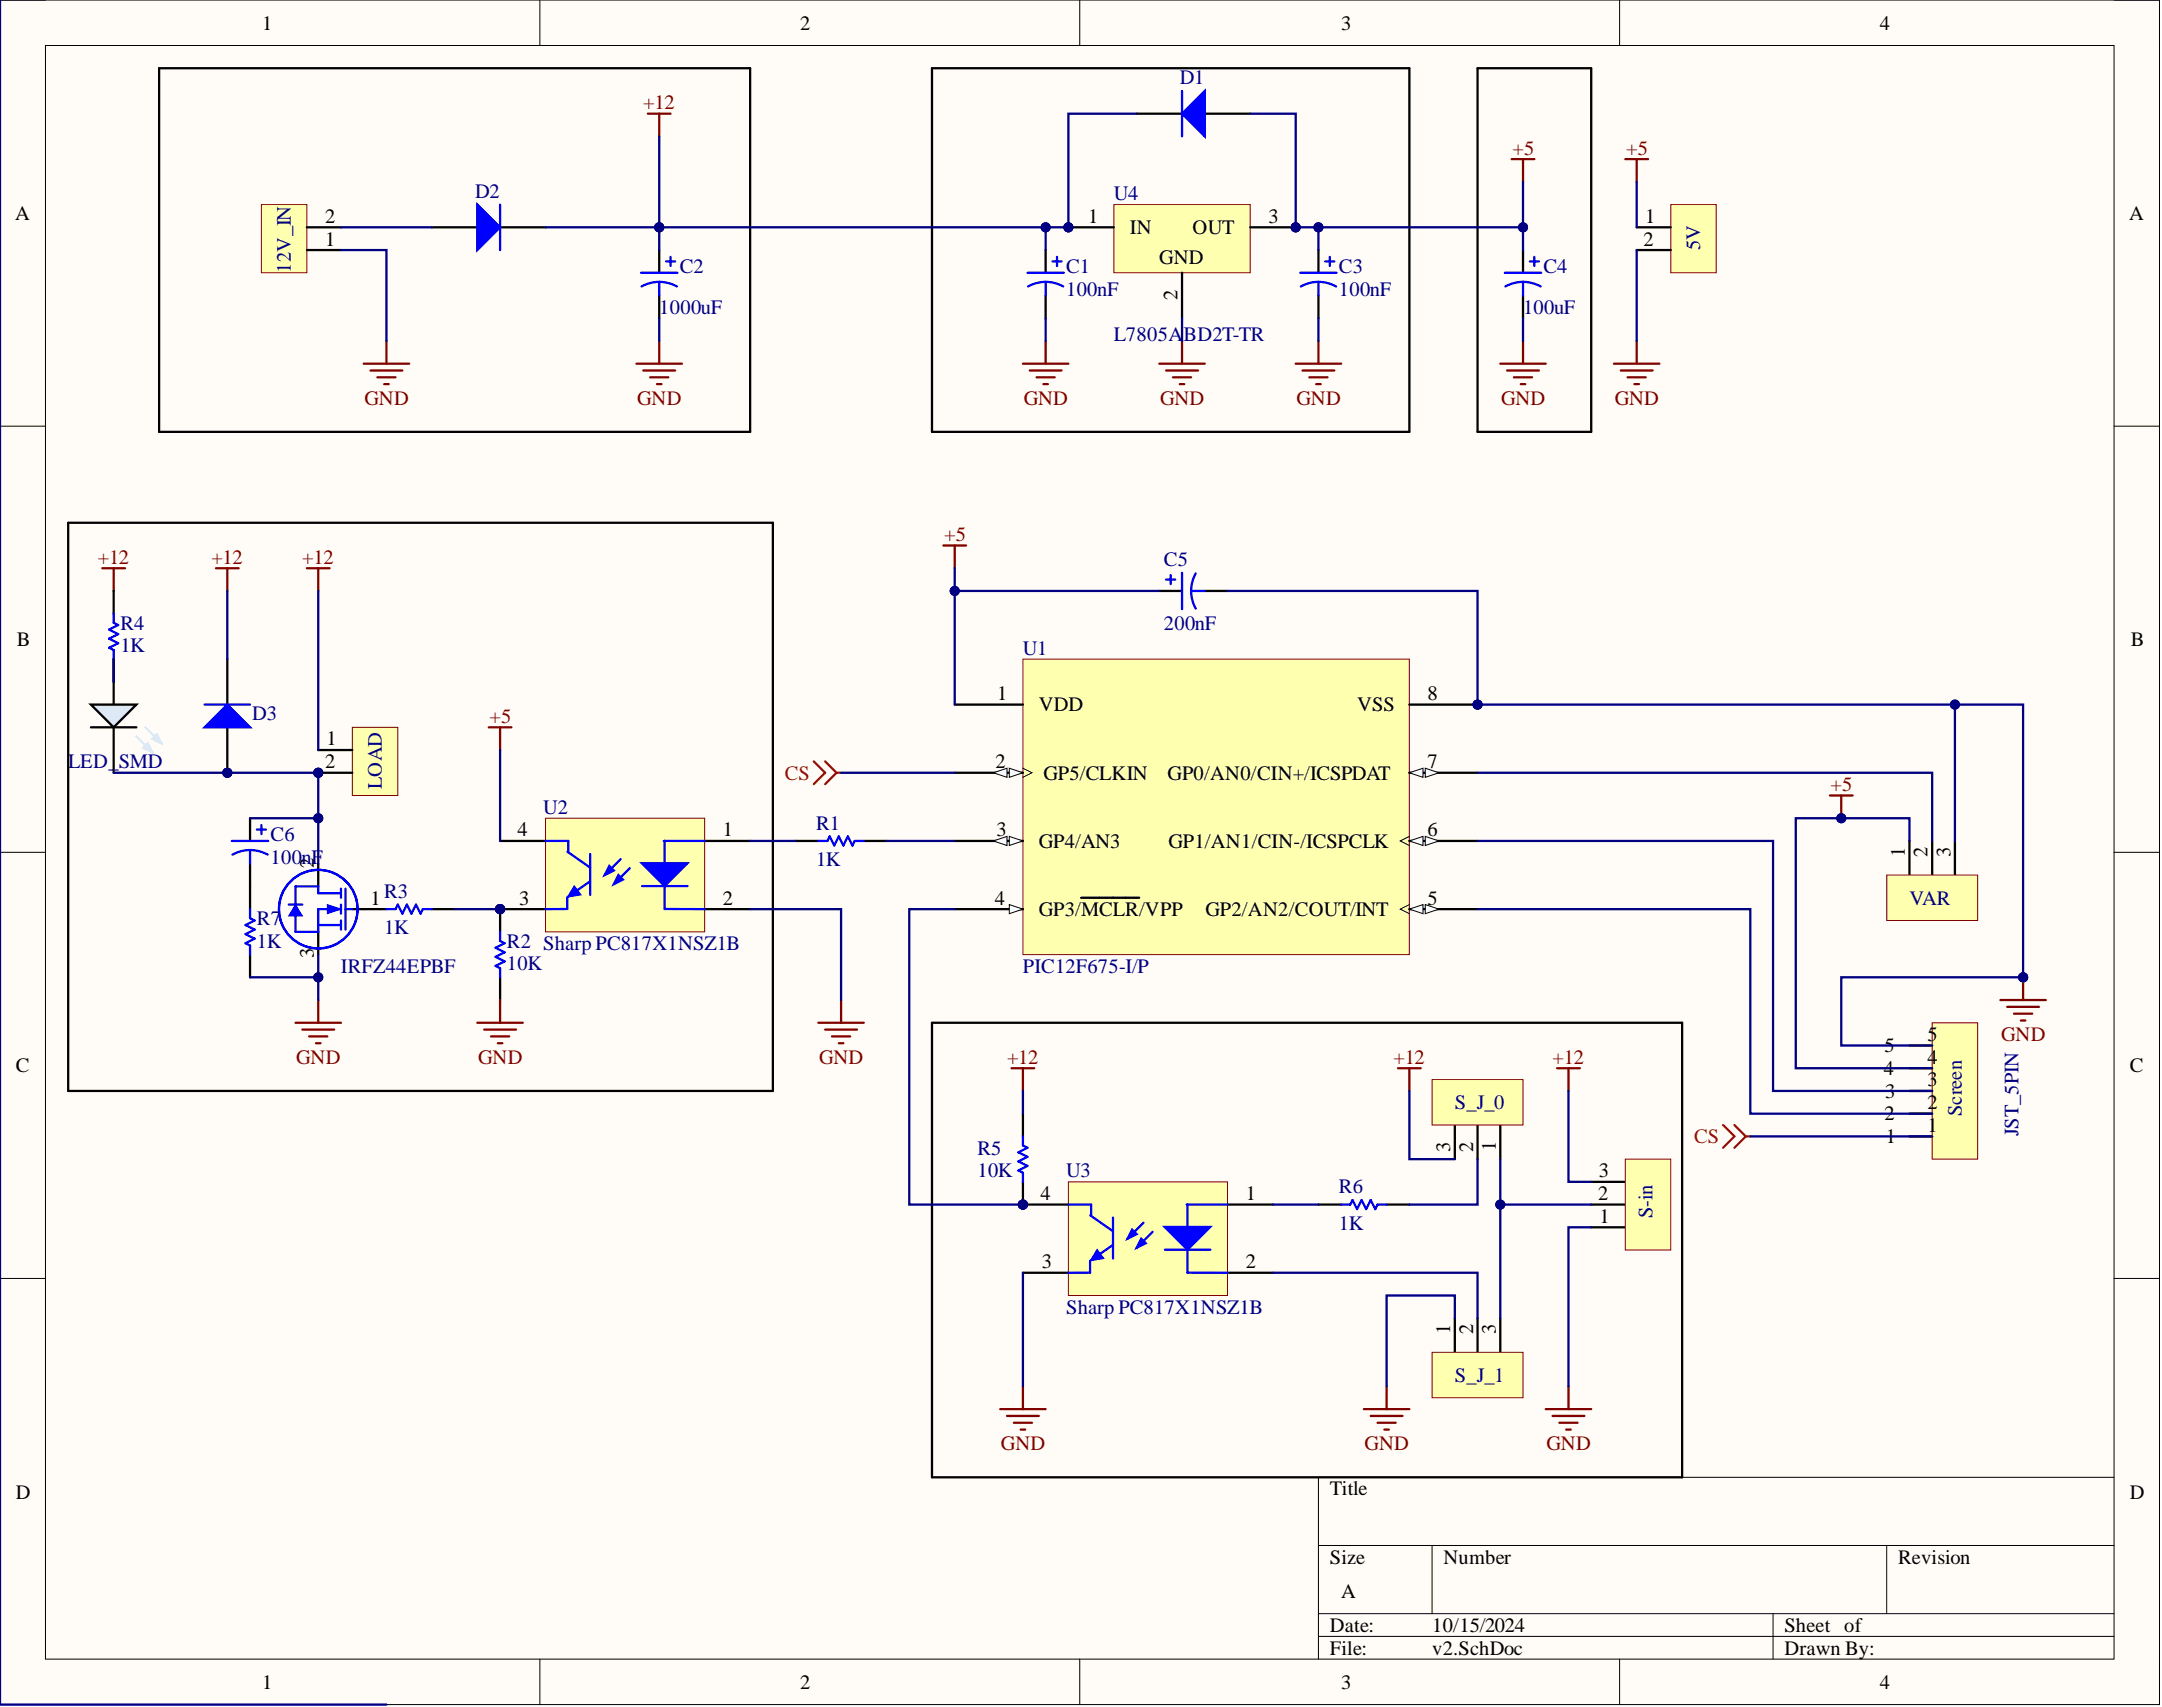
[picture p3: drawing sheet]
<svg xmlns="http://www.w3.org/2000/svg" width="241mm" height="190mm" viewBox="0 0 241 190" stroke-linecap="round" stroke-linejoin="round" font-family="sans-serif">
<defs><g id="words">
<g font-size="2.3">
<text x="29.3" y="3.3">1</text>
<text x="89.3" y="3.3">2</text>
<text x="149.7" y="3.3">3</text>
<text x="209.8" y="3.3">4</text>
<text x="1.7" y="24.5">A</text>
<text x="36.3" y="27.4">1</text>
<text x="36.3" y="24.9">2</text>
<text x="121.4" y="24.9">1</text>
<text x="126.1" y="26.1">IN</text>
<text x="129.4" y="29.4">GND</text>
<text x="133.1" y="26.1">OUT</text>
<text x="141.6" y="24.9">3</text>
<text x="183.4" y="27.4">2</text>
<text x="183.6" y="24.9">1</text>
<text x="237.6" y="24.5">A</text>
<text x="131.4" y="33.5" transform="rotate(-90 131.4 33.5)">2</text>
<text x="1.9" y="72.1">B</text>
<text x="237.8" y="72.1">B</text>
<text x="36.4" y="83.2">1</text>
<text x="111.3" y="78.1">1</text>
<text x="115.9" y="79.4">VDD</text>
<text x="151.5" y="79.4">VSS</text>
<text x="159.3" y="78.1">8</text>
<text x="36.3" y="85.7">2</text>
<text x="111.1" y="85.7">2</text>
<text x="116.5" y="87">GP5/CLKIN</text>
<text x="130.3" y="87">GP0/AN0/CIN+/ICSPDAT</text>
<text x="159.3" y="85.7">7</text>
<text x="57.8" y="93.3">4</text>
<text x="80.7" y="93.3">1</text>
<text x="111.2" y="93.3">3</text>
<text x="115.9" y="94.6">GP4/AN3</text>
<text x="130.4" y="94.6">GP1/AN1/CIN-/ICSPCLK</text>
<text x="159.3" y="93.3">6</text>
<text x="212.6" y="95.6" transform="rotate(-90 212.6 95.6)">1</text>
<text x="215.1" y="95.6" transform="rotate(-90 215.1 95.6)">2</text>
<text x="217.7" y="95.6" transform="rotate(-90 217.7 95.6)">3</text>
<text x="35" y="96.9" transform="rotate(-90 35 96.9)">2</text>
<text x="41.4" y="101">1</text>
<text x="57.9" y="101">3</text>
<text x="80.7" y="101">2</text>
<text x="111" y="101">4</text>
<text x="159.3" y="101">5</text>
<text x="35" y="107" transform="rotate(-90 35 107)">3</text>
<text x="115.9" y="102.2">GP3/MCLR/VPP</text>
<text x="134.5" y="102.2">GP2/AN2/COUT/INT</text>
<text x="1.8" y="119.6">C</text>
<text x="210.2" y="120">4</text>
<text x="210.3" y="117.4">5</text>
<text x="215.1" y="118.7">4</text>
<text x="215.1" y="116.2">5</text>
<text x="237.7" y="119.6">C</text>
<text x="163.1" y="123.8" transform="rotate(-90 163.1 123.8)">3</text>
<text x="165.7" y="123.8" transform="rotate(-90 165.7 123.8)">2</text>
<text x="168.2" y="123.8" transform="rotate(-90 168.2 123.8)">1</text>
<text x="210.3" y="125">2</text>
<text x="210.4" y="122.5">3</text>
<text x="215.1" y="123.8">2</text>
<text x="215.1" y="121.2">3</text>
<text x="161.9" y="128.5" transform="rotate(-90 161.9 128.5)">3</text>
<text x="164.4" y="128.6" transform="rotate(-90 164.4 128.6)">2</text>
<text x="166.9" y="128.4" transform="rotate(-90 166.9 128.4)">1</text>
<text x="178.4" y="131.4">3</text>
<text x="210.5" y="127.6">1</text>
<text x="215.1" y="126.3">1</text>
<text x="116.1" y="133.9">4</text>
<text x="139" y="133.9">1</text>
<text x="178.4" y="133.9">2</text>
<text x="178.5" y="136.5">1</text>
<text x="116.3" y="141.5">3</text>
<text x="139" y="141.5">2</text>
<text x="161.9" y="148.9" transform="rotate(-90 161.9 148.9)">1</text>
<text x="164.4" y="148.9" transform="rotate(-90 164.4 148.9)">2</text>
<text x="166.9" y="148.9" transform="rotate(-90 166.9 148.9)">3</text>
<text x="163.1" y="153.5" transform="rotate(-90 163.1 153.5)">1</text>
<text x="165.7" y="153.7" transform="rotate(-90 165.7 153.7)">2</text>
<text x="168.2" y="153.6" transform="rotate(-90 168.2 153.6)">3</text>
<text x="1.8" y="167.2">D</text>
<text x="148.4" y="166.9">Title</text>
<text x="237.7" y="167.2">D</text>
<text x="148.4" y="174.5">Size</text>
<text x="149.7" y="178.3">A</text>
<text x="161.1" y="174.5">Number</text>
<text x="211.8" y="174.5">Revision</text>
<text x="148.4" y="182.1">Date:</text>
<text x="148.4" y="184.7">File:</text>
<text x="159.8" y="182.1">10/15/2024</text>
<text x="159.8" y="184.7">v2.SchDoc</text>
<text x="199.2" y="182.1">Sheet of</text>
<text x="199.2" y="184.7">Drawn By:</text>
<text x="29.3" y="188.5">1</text>
<text x="89.3" y="188.5">2</text>
<text x="149.7" y="188.5">3</text>
<text x="209.8" y="188.5">4</text>
</g>
<g font-size="2.3" fill="#000080">
<text x="131.7" y="9.4">D1</text>
<text x="53" y="22.1">D2</text>
<text x="124.3" y="22.3">U4</text>
<text x="189.8" y="27.9" transform="rotate(-90 189.8 27.9)">5V</text>
<text x="32.5" y="30.4" transform="rotate(-90 32.5 30.4)">12V_IN</text>
<text x="73.6" y="35">1000uF</text>
<text x="75.9" y="30.4">C2</text>
<text x="119" y="30.4">C1</text>
<text x="119" y="33">100nF</text>
<text x="149.4" y="30.4">C3</text>
<text x="149.4" y="33">100nF</text>
<text x="170" y="35">100uF</text>
<text x="172.3" y="30.4">C4</text>
<text x="124.3" y="38.1">L7805A</text>
<text x="132.1" y="38.1">BD2T-TR</text>
<text x="129.9" y="63.2">C5</text>
<text x="13.4" y="70.3">R4</text>
<text x="129.9" y="70.3">200nF</text>
<text x="13.4" y="72.8">1K</text>
<text x="114.2" y="73.1">U1</text>
<text x="28.2" y="80.4">D3</text>
<text x="7.6" y="85.7">LED_</text>
<text x="13.3" y="85.7">SMD</text>
<text x="42.6" y="88" transform="rotate(-90 42.6 88)">LOAD</text>
<text x="30.2" y="93.8">C6</text>
<text x="60.6" y="90.8">U2</text>
<text x="91.1" y="92.6">R1</text>
<text x="30.2" y="96.4">100nF</text>
<text x="42.9" y="100.2">R3</text>
<text x="91.1" y="96.6">1K</text>
<text x="213.1" y="101">VAR</text>
<text x="28.7" y="103.2">R7</text>
<text x="28.7" y="105.8">1K</text>
<text x="42.9" y="104.2">1K</text>
<text x="56.6" y="105.8">R2 Sharp PC817X1NSZ1B</text>
<text x="38.1" y="108.6">IRFZ44EPBF</text>
<text x="56.6" y="108.3">10K</text>
<text x="114.2" y="108.6">PIC12F675-I/P</text>
<text x="162.4" y="123.8">S_J_0</text>
<text x="218.9" y="124.5" transform="rotate(-90 218.9 124.5)">Screen</text>
<text x="109.1" y="128.9">R5</text>
<text x="109.1" y="131.4">10K</text>
<text x="119" y="131.4">U3</text>
<text x="225.3" y="126.8" transform="rotate(-90 225.3 126.8)">JST_5PIN</text>
<text x="149.4" y="133.2">R6</text>
<text x="149.4" y="137.2">1K</text>
<text x="184.4" y="136" transform="rotate(-90 184.4 136)">S-in</text>
<text x="119" y="146.6">Sharp PC817X1NSZ1B</text>
<text x="162.4" y="154.2">S_J_1</text>
</g>
<g font-size="2.3" fill="#800000">
<text x="71.8" y="12.2">+12</text>
<text x="168.8" y="17.3">+5</text>
<text x="181.5" y="17.3">+5</text>
<text x="40.7" y="45.2">GND</text>
<text x="71.1" y="45.2">GND</text>
<text x="114.3" y="45.2">GND</text>
<text x="129.5" y="45.2">GND</text>
<text x="144.7" y="45.2">GND</text>
<text x="167.5" y="45.2">GND</text>
<text x="180.2" y="45.2">GND</text>
<text x="10.9" y="62.9">+12</text>
<text x="23.6" y="62.9">+12</text>
<text x="33.7" y="62.9">+12</text>
<text x="105.4" y="60.4">+5</text>
<text x="54.6" y="80.7">+5</text>
<text x="204.3" y="88.3">+5</text>
<text x="33.1" y="118.7">GND</text>
<text x="53.4" y="118.7">GND</text>
<text x="91.4" y="118.7">GND</text>
<text x="112.4" y="118.7">+12</text>
<text x="155.5" y="118.7">+12</text>
<text x="173.3" y="118.7">+12</text>
<text x="223.3" y="116.2">GND</text>
<text x="111.7" y="161.8">GND</text>
<text x="152.3" y="161.8">GND</text>
<text x="172.6" y="161.8">GND</text>
</g>
<g font-size="2.3" fill="#f00">
<text x="87.6" y="87">CS</text>
<text x="189.1" y="127.6">CS</text>
</g>
</g></defs>
<path d="M0 0h241v190.2h-241z" fill-rule="evenodd" fill="#fffcf8"/>
<path d="M0 0h241v190.2h-241z" fill="none" stroke="#000" stroke-width=".11"/>
<path d="M5.1 5.1h230.8v180.1h-230.8z" fill-rule="evenodd" fill="#fffcf8"/>
<g fill="none" stroke="#000" stroke-width=".11">
<path d="M0 0h5.1M5.1 5.1h230.8v180.1h-230.8zM60.3 0v5.1M120.5 0v5.1M180.8 0v5.1M235.9 0h5.1v5.1M0 47.6h5.1M235.9 47.6h5.1M0 95.1h5.1M235.9 95.1h5.1M0 142.7h5.1M235.9 142.7h5.1"/>
<path d="M147.1 172.5h88.8M159.8 172.5v7.6M210.6 172.5v7.6M235.9 164.9h-88.8v20.3M60.3 185.2v5M120.5 185.2v5M147.1 180.1h88.8M147.1 182.6h88.8M180.8 185.2v5M197.9 180.1v5.1M241 185.2v5"/>
</g>
<path d="M12.7 73.6v5M12.7 81.2v5" fill="none" stroke="#000" stroke-width=".25"/>
<path d="M10.1 78.6h5.1l-2.5 2.6z" fill="#ccecff"/>
<path d="M10.1 78.6h5.1l-2.5 2.6z" fill="none" stroke="#000" stroke-width=".25"/>
<path d="M15.2 82.2l1.8 1.8M16.2 81.2l1.8 1.7" fill="none" stroke="#ccecff" stroke-width=".25"/>
<path d="M16 83.5l.5-.6 .5 1.1z" fill="#ccecff"/>
<path d="M16 83.5l.5-.6 .5 1.1z" fill="none" stroke="#ccecff" stroke-width=".25"/>
<path d="M17 82.4l.5-.5 .5 1z" fill="#ccecff"/>
<path d="M17 82.4l.5-.5 .5 1z" fill="none" stroke="#ccecff" stroke-width=".25"/>
<path d="M10.1 81.2h5.1" fill="none" stroke="#000" stroke-width=".25"/>
<circle cx="55.8" cy="101.5" r=".51" fill="#000080"/>
<circle cx="55.8" cy="101.5" r=".51" fill="none" stroke="#000080" stroke-width=".11"/>
<path d="M60.9 91.3h17.7v12.7h-17.7z" fill-rule="evenodd" fill="#ffffb0"/>
<path d="M60.9 91.3h17.7v12.7h-17.7z" fill="none" stroke="#800000" stroke-width=".11"/>
<path d="M78.6 93.8h5.1M78.6 101.5h5.1" fill="none" stroke="#000" stroke-width=".25"/>
<path d="M71.6 96.3h5.1l-2.5 2.6z" fill="#00f"/>
<path d="M69.3 95.9l-1.8 1.8M70.3 96.9l-1.8 1.8M71.6 96.3h5.1l-2.5 2.6z" fill="none" stroke="#00f" stroke-width=".25"/>
<path d="M69 97.7l.5 .5-1 .5z" fill="#00f"/>
<path d="M69 97.7l.5 .5-1 .5z" fill="none" stroke="#00f" stroke-width=".25"/>
<path d="M68 96.6l.5 .5-1 .6z" fill="#00f"/>
<path d="M68 96.6l.5 .5-1 .6zM71.7 98.9h5" fill="none" stroke="#00f" stroke-width=".25"/>
<path d="M55.8 93.8h5.1M55.8 101.5h5.1" fill="none" stroke="#000" stroke-width=".25"/>
<circle cx="55.8" cy="101.5" r=".51" fill="#000080"/>
<circle cx="55.8" cy="101.5" r=".51" fill="none" stroke="#000080" stroke-width=".11"/>
<path d="M60.9 93.8h2.5M63.3 95l2.6 1.8M65.9 98.3l-2.6 1.8M65.9 95.3v4.6M74.1 93.8h4.5M74.2 93.8v2.5M74.2 98.9v2.5l4.4 .1M63.3 101.4l-2.4 .1" fill="none" stroke="#00f" stroke-width=".25"/>
<path d="M64.1 98.9l.8 1-1.6 .2z" fill="#00f"/>
<path d="M64.1 98.9l.8 1-1.6 .2z" fill="none" stroke="#00f" stroke-width=".11"/>
<path d="M35.5 99.7h2.6M38.1 99.2v1M38.6 99.2v4.5M63.4 93.8v1.3M35.5 103.2h2.6M38.1 101.5h-2.6v2.5M38.1 101v1M38.1 102.7v1M38.6 101.5h.7M63.3 100.2v1.2" fill="none" stroke="#00f" stroke-width=".25"/>
<path d="M35.5 96.4v2.5M35.5 104v2.5M39.3 101.5h1.3" fill="none" stroke="#000" stroke-width=".25"/>
<path d="M36.5 101l1.6 .5-1.6 .5z" fill="#00f"/>
<path d="M36.5 101l1.6 .5-1.6 .5z" fill="none" stroke="#00f" stroke-width=".11"/>
<path d="M35.5 99.7v-.8h-2.5v2.1M33 102.2v1.8h2.5" fill="none" stroke="#00f" stroke-width=".25"/>
<path d="M33 101l.7 1.2h-1.5z" fill="#00f"/>
<path d="M33 101l.7 1.2h-1.5z" fill="none" stroke="#00f" stroke-width=".11"/>
<g fill="none" stroke="#00f" stroke-width=".25">
<path d="M71.5 30.4h4.1M73.6 31.5h.8l1.1 .5M73.6 31.5h-.8l-1.2 .5M73.6 31.5v1.5M74.3 29.2h1.1M74.8 28.7v1M168 30.4h4M170 31.5h.8l1.2 .5M170 31.5h-.8l-1.2 .5M170 31.5v1.5M170.7 29.2h1.1M171.3 28.7v1"/>
<path d="M91.3 93.8h1l.3-.5 .5 1.1 .5-1.1 .5 1.1 .5-1.1 .5 1.1 .3-.6h1M32.2 101h1.5"/>
<circle cx="35.5" cy="101.5" r="4.4"/>
</g>
<path d="M73.6 27.9v2.5M73.6 33v2.5M170 27.9v2.5M170 33v2.5M88.8 93.8h2.5M96.4 93.8h2.5" fill="none" stroke="#000" stroke-width=".25"/>
<g fill="none" stroke="#800000" stroke-width=".25">
<path d="M72.3 12.7h2.5M73.6 12.7v2.5M168.7 17.8h2.6M170 17.8v2.5M73.6 38.1v2.5M116.7 38.1v2.5M131.9 38.1v2.5M147.1 38.1v2.5M170 38.1v2.5M71 40.6h5.1M71.8 41.3h3.6M72.6 42.1h2"/>
<path d="M73.3 42.9h.5M114.2 40.6h5M114.9 41.3h3.6M115.7 42.1h2M116.5 42.9h.5M129.4 40.6h5.1M130.2 41.3h3.5M130.9 42.1h2M131.7 42.9h.5M144.6 40.6h5.1M145.4 41.3h3.5M146.1 42.1h2.1"/>
<path d="M146.9 42.9h.5M167.4 40.6h5.1M168.2 41.3h3.6M169 42.1h2M169.7 42.9h.5M105.3 60.9h2.5M106.6 60.9v2.5M223.3 111.6h5M224 112.4h3.6M224.8 113.1h2M225.5 113.9h.6M225.8 109.1v2.5"/>
</g>
<circle cx="225.8" cy="109.1" r=".51" fill="#000080"/>
<circle cx="225.8" cy="109.1" r=".51" fill="none" stroke="#000080" stroke-width=".11"/>
<path d="M204.2 88.8h2.6M205.5 88.8v2.5" fill="none" stroke="#800000" stroke-width=".25"/>
<circle cx="205.5" cy="91.3" r=".51" fill="#000080"/>
<circle cx="205.5" cy="91.3" r=".51" fill="none" stroke="#000080" stroke-width=".11"/>
<path d="M215.7 114.1h5v15.3h-5z" fill-rule="evenodd" fill="#ffffb0"/>
<path d="M215.7 114.1h5v15.3h-5z" fill="none" stroke="#800000" stroke-width=".11"/>
<path d="M213.1 119.2h2.6M213.1 116.7h2.6M213.1 126.8h2.6M213.1 124.3h2.6M213.1 121.7h2.6" fill="none" stroke="#000" stroke-width=".25"/>
<path d="M90.8 85l1.3 1.2-1.3 1.3M92.1 85l1.3 1.2M93.4 86.2l-1.3 1.3M93.4 86.2h.5M192.3 125.6l1.3 1.2-1.3 1.3M193.6 125.6l1.2 1.2M194.8 126.8l-1.2 1.3M194.8 126.8h.6" fill="none" stroke="#f00" stroke-width=".25"/>
<path d="M54.5 81.2h2.6M55.8 81.2v2.5M91.3 114.1h5.1M92.1 114.9h3.5M92.9 115.7h2M93.6 116.4h.5M93.9 111.6v2.5" fill="none" stroke="#800000" stroke-width=".25"/>
<circle cx="55.8" cy="101.5" r=".51" fill="#000080"/>
<circle cx="55.8" cy="101.5" r=".51" fill="none" stroke="#000080" stroke-width=".11"/>
<path d="M55.8 101.5v2.5" fill="none" stroke="#000" stroke-width=".25"/>
<circle cx="55.8" cy="101.5" r=".51" fill="#000080"/>
<circle cx="55.8" cy="101.5" r=".51" fill="none" stroke="#000080" stroke-width=".11"/>
<path d="M12.7 66v2.5M12.7 73.6v2.5M40.6 101.5h2.5M48.2 101.5h2.5M55.8 109.1v2.5" fill="none" stroke="#000" stroke-width=".25"/>
<path d="M12.7 68.5v1l.5 .3-1 .5 1 .5-1 .5 1 .5-1 .5 .5 .2v1.1M43.1 101.5h1l.3-.5 .5 1 .5-1 .5 1 .5-1 .5 1 .3-.5h1M55.8 104v1l.5 .3-1 .5 1 .5-1 .5 1 .5-1 .5 .5 .3v1" fill="none" stroke="#00f" stroke-width=".25"/>
<g fill="none" stroke="#800000" stroke-width=".25">
<path d="M11.4 63.4h2.6M12.7 63.4v2.6M24.1 63.4h2.5M25.4 63.4v2.6M34.3 63.4h2.5M35.5 63.4v2.6M33 114.1h5.1M33.7 114.9h3.6M34.5 115.7h2M35.3 116.4h.5M35.5 111.6v2.5M53.3 114.1h5.1"/>
<path d="M54 114.9h3.6M54.8 115.7h2M55.6 116.4h.5M55.8 111.6v2.5"/>
</g>
<circle cx="114.2" cy="134.4" r=".51" fill="#000080"/>
<circle cx="114.2" cy="134.4" r=".51" fill="none" stroke="#000080" stroke-width=".11"/>
<path d="M119.2 131.9h17.8v12.7h-17.8z" fill-rule="evenodd" fill="#ffffb0"/>
<path d="M119.2 131.9h17.8v12.7h-17.8z" fill="none" stroke="#800000" stroke-width=".11"/>
<path d="M137 134.4h5.1M137 142h5.1" fill="none" stroke="#000" stroke-width=".25"/>
<path d="M130 136.9h5.1l-2.6 2.6z" fill="#00f"/>
<path d="M127.6 136.5l-1.8 1.7M128.6 137.5l-1.7 1.7M130 136.9h5.1l-2.6 2.6z" fill="none" stroke="#00f" stroke-width=".25"/>
<path d="M127.4 138.2l.5 .5-1 .5z" fill="#00f"/>
<path d="M127.4 138.2l.5 .5-1 .5z" fill="none" stroke="#00f" stroke-width=".25"/>
<path d="M126.4 137.2l.5 .5-1.1 .5z" fill="#00f"/>
<path d="M126.4 137.2l.5 .5-1.1 .5zM130 139.5h5.1" fill="none" stroke="#00f" stroke-width=".25"/>
<path d="M114.2 134.4h5" fill="none" stroke="#000" stroke-width=".25"/>
<circle cx="114.2" cy="134.4" r=".51" fill="#000080"/>
<circle cx="114.2" cy="134.4" r=".51" fill="none" stroke="#000080" stroke-width=".11"/>
<path d="M114.2 142h5" fill="none" stroke="#000" stroke-width=".25"/>
<path d="M119.2 134.4h2.6M121.7 135.6l2.5 1.8M124.2 138.9l-2.5 1.8M124.2 135.9v4.5M132.4 134.4h4.6M132.5 134.4v2.5M132.5 139.5v2.5h4.5M121.7 142h-2.5" fill="none" stroke="#00f" stroke-width=".25"/>
<path d="M122.4 139.4l.8 1-1.5 .3z" fill="#00f"/>
<path d="M122.4 139.4l.8 1-1.5 .3z" fill="none" stroke="#00f" stroke-width=".11"/>
<path d="M121.8 134.4v1.3M121.7 140.7v1.3" fill="none" stroke="#00f" stroke-width=".25"/>
<path d="M112.9 119.2h2.5M114.2 119.2v2.5" fill="none" stroke="#800000" stroke-width=".25"/>
<circle cx="114.2" cy="134.4" r=".51" fill="#000080"/>
<circle cx="114.2" cy="134.4" r=".51" fill="none" stroke="#000080" stroke-width=".11"/>
<path d="M114.2 124.3v2.5M114.2 131.9v2.5" fill="none" stroke="#000" stroke-width=".25"/>
<circle cx="114.2" cy="134.4" r=".51" fill="#000080"/>
<circle cx="114.2" cy="134.4" r=".51" fill="none" stroke="#000080" stroke-width=".11"/>
<path d="M114.2 126.8v1l.5 .3-1 .5 1 .5-1 .5 1 .5-1 .5 .5 .3v1M149.7 134.4h1l.3-.5 .5 1 .5-1 .5 1 .5-1 .5 1 .2-.5h1.1" fill="none" stroke="#00f" stroke-width=".25"/>
<g fill="none" stroke="#800000" stroke-width=".25">
<path d="M156 119.2h2.6M157.3 119.2v2.5M173.8 119.2h2.5M175.1 119.2v2.5M111.6 157.3h5.1M112.4 158h3.5M113.2 158.8h2M113.9 159.5h.5M114.2 154.7v2.6M152.2 157.3h5.1M153 158h3.5M153.7 158.8h2.1"/>
<path d="M154.5 159.5h.5M154.8 154.7v2.6M172.5 157.3h5.1M173.3 158h3.5M174 158.8h2.1M174.8 159.5h.5M175.1 154.7v2.6"/>
</g>
<path d="M17.8 7.6h65.9v40.6h-65.9zM104 7.6h53.3v40.6h-53.3zM164.9 7.6h12.7v40.6h-12.7zM7.6 58.3h78.7v63.4h-78.7zM104 114.1h83.7v50.8h-83.7zM147.1 134.4h2.6M154.8 134.4h2.5" fill="none" stroke="#000" stroke-width=".25"/>
<circle cx="25.4" cy="86.2" r=".51" fill="#000080"/>
<circle cx="25.4" cy="86.2" r=".51" fill="none" stroke="#000080" stroke-width=".11"/>
<path d="M25.4 81.2v5" fill="none" stroke="#000" stroke-width=".25"/>
<circle cx="25.4" cy="86.2" r=".51" fill="#000080"/>
<circle cx="25.4" cy="86.2" r=".51" fill="none" stroke="#000080" stroke-width=".11"/>
<path d="M25.4 73.6v5" fill="none" stroke="#000" stroke-width=".25"/>
<path d="M22.8 81.2l2.6-2.6 2.5 2.6z" fill="#00f"/>
<path d="M22.8 78.6h5.1M22.8 81.2l2.6-2.6 2.5 2.6z" fill="none" stroke="#00f" stroke-width=".25"/>
<path d="M48.2 25.4h5.1M55.8 25.4h5.1" fill="none" stroke="#000" stroke-width=".25"/>
<path d="M53.3 22.8l2.5 2.6-2.5 2.5z" fill="#00f"/>
<path d="M53.3 22.8l2.5 2.6-2.5 2.5zM55.8 22.8v5.1" fill="none" stroke="#00f" stroke-width=".25"/>
<path d="M126.9 12.7h5M134.5 12.7h5" fill="none" stroke="#000" stroke-width=".25"/>
<path d="M131.9 12.7l2.6-2.5v5z" fill="#00f"/>
<g fill="none" stroke="#00f" stroke-width=".25">
<path d="M131.9 12.7l2.6-2.5v5zM131.9 10.2v5M114.7 30.4h4M116.7 31.5h.8l1.2 .5M116.7 31.5h-.8l-1.2 .5M116.7 31.5v1.5M117.5 29.2h1M118 28.7v1M145.1 30.4h4.1M147.1 31.5h.9l1.1 .5M147.1 31.5h-.8l-1.1 .5M147.1 31.5v1.5"/>
<path d="M147.9 29.2h1M148.4 28.7v1M130.2 64.7h1M130.7 64.2v1M131.9 63.9v4.1M132.9 66l.1 .8 .5 1.1M132.9 66h1.6M133.5 64l-.5 1.1-.1 .9"/>
</g>
<path d="M116.7 27.9v2.5M116.7 33v2.5M147.1 27.9v2.5M147.1 33v2.5M129.4 66h2.5M134.5 66h2.5M162.4 125.6v3.8M164.9 125.6v3.8M167.4 125.6v3.8" fill="none" stroke="#000" stroke-width=".25"/>
<path d="M159.8 120.5h10.2v5.1h-10.2z" fill-rule="evenodd" fill="#ffffb0"/>
<path d="M159.8 120.5h10.2v5.1h-10.2z" fill="none" stroke="#800000" stroke-width=".11"/>
<path d="M162.4 147.1v3.8M164.9 147.1v3.8M167.4 147.1v3.8" fill="none" stroke="#000" stroke-width=".25"/>
<path d="M159.8 150.9h10.2v5.1h-10.2z" fill-rule="evenodd" fill="#ffffb0"/>
<path d="M159.8 150.9h10.2v5.1h-10.2z" fill="none" stroke="#800000" stroke-width=".11"/>
<path d="M177.6 137h3.8M177.6 134.4h3.8M177.6 131.9h3.8" fill="none" stroke="#000" stroke-width=".25"/>
<path d="M181.4 129.4h5.1v10.1h-5.1z" fill-rule="evenodd" fill="#ffffb0"/>
<path d="M181.4 129.4h5.1v10.1h-5.1z" fill="none" stroke="#800000" stroke-width=".11"/>
<path d="M213.1 93.8v3.9M215.7 93.8v3.9M218.2 93.8v3.9" fill="none" stroke="#000" stroke-width=".25"/>
<path d="M210.6 97.7h10.1v5h-10.1z" fill-rule="evenodd" fill="#ffffb0"/>
<path d="M210.6 97.7h10.1v5h-10.1z" fill="none" stroke="#800000" stroke-width=".11"/>
<path d="M29.2 22.8h5.1v7.6h-5.1z" fill-rule="evenodd" fill="#ffffb0"/>
<path d="M29.2 22.8h5.1v7.6h-5.1z" fill="none" stroke="#800000" stroke-width=".11"/>
<path d="M34.3 27.9h3.8M34.3 25.4h3.8" fill="none" stroke="#000" stroke-width=".25"/>
<circle cx="35.5" cy="86.2" r=".51" fill="#000080"/>
<circle cx="35.5" cy="86.2" r=".51" fill="none" stroke="#000080" stroke-width=".11"/>
<path d="M39.3 81.2h5.1v7.6h-5.1z" fill-rule="evenodd" fill="#ffffb0"/>
<path d="M39.3 81.2h5.1v7.6h-5.1z" fill="none" stroke="#800000" stroke-width=".11"/>
<path d="M35.5 83.7h3.8M35.5 86.2h3.8" fill="none" stroke="#000" stroke-width=".25"/>
<circle cx="35.5" cy="86.2" r=".51" fill="#000080"/>
<circle cx="35.5" cy="86.2" r=".51" fill="none" stroke="#000080" stroke-width=".11"/>
<path d="M43.1 38.1v2.5M40.6 40.6h5.1M41.4 41.3h3.5M42.1 42.1h2M42.9 42.9h.5" fill="none" stroke="#800000" stroke-width=".25"/>
<circle cx="164.9" cy="78.6" r=".51" fill="#000080"/>
<circle cx="164.9" cy="78.6" r=".51" fill="none" stroke="#000080" stroke-width=".11"/>
<path d="M114.2 73.6h43.1v32.9h-43.1z" fill-rule="evenodd" fill="#ffffb0"/>
<path d="M114.2 73.6h43.1v32.9h-43.1z" fill="none" stroke="#800000" stroke-width=".11"/>
<path d="M106.6 78.6h7.6M106.6 86.2h7.6" fill="none" stroke="#000" stroke-width=".25"/>
<path d="M112.6 85.7l1.6 .5-1.6 .5z" fill="#f8fcff"/>
<path d="M112.6 85.7l1.6 .5-1.6 .5z" fill="none" stroke="#000" stroke-width=".11"/>
<path d="M110.9 86.2l1.5-.5v1z" fill="#f8fcff"/>
<path d="M110.9 86.2l1.5-.5v1zM114.2 85.7l1 .5-1 .5" fill="none" stroke="#000" stroke-width=".11"/>
<path d="M106.6 93.8h7.6" fill="none" stroke="#000" stroke-width=".25"/>
<path d="M112.6 93.3l1.6 .5-1.6 .6z" fill="#f8fcff"/>
<path d="M112.6 93.3l1.6 .5-1.6 .6z" fill="none" stroke="#000" stroke-width=".11"/>
<path d="M110.9 93.8l1.5-.5v1.1z" fill="#f8fcff"/>
<path d="M110.9 93.8l1.5-.5v1.1z" fill="none" stroke="#000" stroke-width=".11"/>
<path d="M106.6 101.5h7.6" fill="none" stroke="#000" stroke-width=".25"/>
<path d="M112.6 101l1.6 .5-1.6 .5z" fill="#f8fcff"/>
<path d="M112.6 101l1.6 .5-1.6 .5z" fill="none" stroke="#000" stroke-width=".11"/>
<path d="M120.7 100.2h6.4M157.3 101.5h7.6" fill="none" stroke="#000" stroke-width=".25"/>
<path d="M157.3 101.5l1.5-.5v1z" fill="#f8fcff"/>
<path d="M157.3 101.5l1.5-.5v1z" fill="none" stroke="#000" stroke-width=".11"/>
<path d="M159.1 101l1.5 .5-1.5 .5z" fill="#f8fcff"/>
<path d="M157.3 101l-1 .5 1 .5M159.1 101l1.5 .5-1.5 .5z" fill="none" stroke="#000" stroke-width=".11"/>
<path d="M157.3 93.8h7.6" fill="none" stroke="#000" stroke-width=".25"/>
<path d="M157.3 93.8l1.5-.5v1.1z" fill="#f8fcff"/>
<path d="M157.3 93.8l1.5-.5v1.1z" fill="none" stroke="#000" stroke-width=".11"/>
<path d="M159.1 93.3l1.5 .5-1.5 .6z" fill="#f8fcff"/>
<path d="M157.3 93.3l-1 .5 1 .6M159.1 93.3l1.5 .5-1.5 .6z" fill="none" stroke="#000" stroke-width=".11"/>
<path d="M157.3 86.2h7.6" fill="none" stroke="#000" stroke-width=".25"/>
<path d="M157.3 86.2l1.5-.5v1z" fill="#f8fcff"/>
<path d="M157.3 86.2l1.5-.5v1z" fill="none" stroke="#000" stroke-width=".11"/>
<path d="M159.1 85.7l1.5 .5-1.5 .5z" fill="#f8fcff"/>
<path d="M159.1 85.7l1.5 .5-1.5 .5z" fill="none" stroke="#000" stroke-width=".11"/>
<path d="M157.3 78.6h7.6" fill="none" stroke="#000" stroke-width=".25"/>
<circle cx="164.9" cy="78.6" r=".51" fill="#000080"/>
<circle cx="164.9" cy="78.6" r=".51" fill="none" stroke="#000080" stroke-width=".11"/>
<circle cx="119.2" cy="25.4" r=".51" fill="#000080"/>
<circle cx="119.2" cy="25.4" r=".51" fill="none" stroke="#000080" stroke-width=".11"/>
<circle cx="144.6" cy="25.4" r=".51" fill="#000080"/>
<circle cx="144.6" cy="25.4" r=".51" fill="none" stroke="#000080" stroke-width=".11"/>
<path d="M124.3 22.8h15.2v7.6h-15.2z" fill-rule="evenodd" fill="#ffffb0"/>
<path d="M124.3 22.8h15.2v7.6h-15.2z" fill="none" stroke="#800000" stroke-width=".11"/>
<path d="M119.2 25.4h5.1" fill="none" stroke="#000" stroke-width=".25"/>
<circle cx="119.2" cy="25.4" r=".51" fill="#000080"/>
<circle cx="119.2" cy="25.4" r=".51" fill="none" stroke="#000080" stroke-width=".11"/>
<path d="M131.9 30.4v5.1M139.5 25.4h5.1" fill="none" stroke="#000" stroke-width=".25"/>
<circle cx="144.6" cy="25.4" r=".51" fill="#000080"/>
<circle cx="144.6" cy="25.4" r=".51" fill="none" stroke="#000080" stroke-width=".11"/>
<path d="M186.5 22.8h5v7.6h-5z" fill-rule="evenodd" fill="#ffffb0"/>
<path d="M186.5 22.8h5v7.6h-5z" fill="none" stroke="#800000" stroke-width=".11"/>
<path d="M182.7 25.4h3.8M182.7 27.9h3.8M27.9 91.3v2.5M27.9 96.4v5.1M27.9 106.5v2.6" fill="none" stroke="#000" stroke-width=".25"/>
<path d="M181.4 17.8h2.5M182.7 17.8v2.5M182.7 38.1v2.5M180.1 40.6h5.1M180.9 41.3h3.5M181.7 42.1h2M182.4 42.9h.5" fill="none" stroke="#800000" stroke-width=".25"/>
<path d="M25.9 93.8h4M27.9 94.9h.8l1.2 .5M27.9 94.9h-.8l-1.2 .5M27.9 94.9v1.5M28.7 92.6h1M29.2 92.1v1M27.9 101.5v1l.5 .2-1 .5 1 .5-1 .5 1 .6-1 .5 .5 .2v1" fill="none" stroke="#00f" stroke-width=".25"/>
<path d="M38.1 25.4h10.1M73.6 25.4v2.5M73.6 35.5v2.6" fill="none" stroke="#000080" stroke-width=".25"/>
<circle cx="73.6" cy="25.4" r=".51" fill="#000080"/>
<circle cx="73.6" cy="25.4" r=".51" fill="none" stroke="#000080" stroke-width=".11"/>
<path d="M73.6 15.2v10.2M116.7 35.5v2.6" fill="none" stroke="#000080" stroke-width=".25"/>
<circle cx="73.6" cy="25.4" r=".51" fill="#000080"/>
<circle cx="73.6" cy="25.4" r=".51" fill="none" stroke="#000080" stroke-width=".11"/>
<path d="M139.5 12.7h5.1v12.7h2.5v2.5M131.9 35.5v2.6M147.1 35.5v2.6" fill="none" stroke="#000080" stroke-width=".25"/>
<circle cx="147.1" cy="25.4" r=".51" fill="#000080"/>
<circle cx="147.1" cy="25.4" r=".51" fill="none" stroke="#000080" stroke-width=".11"/>
<circle cx="144.6" cy="25.4" r=".51" fill="#000080"/>
<circle cx="144.6" cy="25.4" r=".51" fill="none" stroke="#000080" stroke-width=".11"/>
<path d="M126.9 12.7h-7.7v12.7h-58.3" fill="none" stroke="#000080" stroke-width=".25"/>
<circle cx="73.6" cy="25.4" r=".51" fill="#000080"/>
<circle cx="73.6" cy="25.4" r=".51" fill="none" stroke="#000080" stroke-width=".11"/>
<circle cx="116.7" cy="25.4" r=".51" fill="#000080"/>
<circle cx="116.7" cy="25.4" r=".51" fill="none" stroke="#000080" stroke-width=".11"/>
<circle cx="119.2" cy="25.4" r=".51" fill="#000080"/>
<circle cx="119.2" cy="25.4" r=".51" fill="none" stroke="#000080" stroke-width=".11"/>
<path d="M116.7 25.4v2.5" fill="none" stroke="#000080" stroke-width=".25"/>
<circle cx="116.7" cy="25.4" r=".51" fill="#000080"/>
<circle cx="116.7" cy="25.4" r=".51" fill="none" stroke="#000080" stroke-width=".11"/>
<path d="M170 20.3v7.6" fill="none" stroke="#000080" stroke-width=".25"/>
<circle cx="170" cy="25.4" r=".51" fill="#000080"/>
<circle cx="170" cy="25.4" r=".51" fill="none" stroke="#000080" stroke-width=".11"/>
<path d="M147.1 25.4h22.9" fill="none" stroke="#000080" stroke-width=".25"/>
<circle cx="147.1" cy="25.4" r=".51" fill="#000080"/>
<circle cx="147.1" cy="25.4" r=".51" fill="none" stroke="#000080" stroke-width=".11"/>
<circle cx="170" cy="25.4" r=".51" fill="#000080"/>
<circle cx="170" cy="25.4" r=".51" fill="none" stroke="#000080" stroke-width=".11"/>
<path d="M170 35.5v2.6M218.2 78.6h7.6v30.5" fill="none" stroke="#000080" stroke-width=".25"/>
<circle cx="225.8" cy="109.1" r=".51" fill="#000080"/>
<circle cx="225.8" cy="109.1" r=".51" fill="none" stroke="#000080" stroke-width=".11"/>
<circle cx="218.2" cy="78.6" r=".51" fill="#000080"/>
<circle cx="218.2" cy="78.6" r=".51" fill="none" stroke="#000080" stroke-width=".11"/>
<path d="M55.8 83.7v10.1M83.7 93.8h5.1M93.9 86.2h12.7M98.9 93.8h7.7M50.7 101.5h5.1M195.4 126.8h20.3" fill="none" stroke="#000080" stroke-width=".25"/>
<circle cx="55.8" cy="101.5" r=".51" fill="#000080"/>
<circle cx="55.8" cy="101.5" r=".51" fill="none" stroke="#000080" stroke-width=".11"/>
<path d="M35.5 106.5v5.1" fill="none" stroke="#000080" stroke-width=".25"/>
<circle cx="35.5" cy="109.1" r=".51" fill="#000080"/>
<circle cx="35.5" cy="109.1" r=".51" fill="none" stroke="#000080" stroke-width=".11"/>
<path d="M25.4 66v7.6M35.5 66v17.7M12.7 86.2h22.8v10.2" fill="none" stroke="#000080" stroke-width=".25"/>
<circle cx="25.4" cy="86.2" r=".51" fill="#000080"/>
<circle cx="25.4" cy="86.2" r=".51" fill="none" stroke="#000080" stroke-width=".11"/>
<circle cx="35.5" cy="86.2" r=".51" fill="#000080"/>
<circle cx="35.5" cy="86.2" r=".51" fill="none" stroke="#000080" stroke-width=".11"/>
<circle cx="35.5" cy="91.3" r=".51" fill="#000080"/>
<circle cx="35.5" cy="91.3" r=".51" fill="none" stroke="#000080" stroke-width=".11"/>
<path d="M83.7 101.5h10.2v10.1M114.2 121.7v2.6M142.1 134.4h5M167.4 134.4h10.2M175.1 121.7v10.2h2.5M114.2 142v12.7" fill="none" stroke="#000080" stroke-width=".25"/>
<circle cx="167.4" cy="134.4" r=".51" fill="#000080"/>
<circle cx="167.4" cy="134.4" r=".51" fill="none" stroke="#000080" stroke-width=".11"/>
<path d="M137 66h27.9v12.6h53.3v15.2M157.3 121.7v7.7h5.1M164.9 129.4v5h-7.6M177.6 137h-2.5v17.7M142.1 142h22.8v5.1" fill="none" stroke="#000080" stroke-width=".25"/>
<circle cx="218.2" cy="78.6" r=".51" fill="#000080"/>
<circle cx="218.2" cy="78.6" r=".51" fill="none" stroke="#000080" stroke-width=".11"/>
<circle cx="164.9" cy="78.6" r=".51" fill="#000080"/>
<circle cx="164.9" cy="78.6" r=".51" fill="none" stroke="#000080" stroke-width=".11"/>
<path d="M164.9 93.8h33v27.9h17.8M164.9 86.2h50.8v7.6M106.6 101.5h-5.1v32.9h12.7M164.9 101.5h30.5v22.8h20.3" fill="none" stroke="#000080" stroke-width=".25"/>
<circle cx="114.2" cy="134.4" r=".51" fill="#000080"/>
<circle cx="114.2" cy="134.4" r=".51" fill="none" stroke="#000080" stroke-width=".11"/>
<path d="M12.7 73.6v2.5M106.6 66v12.6M162.4 147.1v-2.5h-7.6v10.1" fill="none" stroke="#000080" stroke-width=".25"/>
<circle cx="106.6" cy="66" r=".51" fill="#000080"/>
<circle cx="106.6" cy="66" r=".51" fill="none" stroke="#000080" stroke-width=".11"/>
<path d="M106.6 63.4v2.6h22.8" fill="none" stroke="#000080" stroke-width=".25"/>
<circle cx="106.6" cy="66" r=".51" fill="#000080"/>
<circle cx="106.6" cy="66" r=".51" fill="none" stroke="#000080" stroke-width=".11"/>
<path d="M213.1 93.8v-2.5h-12.7v27.9h15.3" fill="none" stroke="#000080" stroke-width=".25"/>
<circle cx="205.5" cy="91.3" r=".51" fill="#000080"/>
<circle cx="205.5" cy="91.3" r=".51" fill="none" stroke="#000080" stroke-width=".11"/>
<path d="M225.8 109.1h-20.3v7.6h10.2" fill="none" stroke="#000080" stroke-width=".25"/>
<circle cx="225.8" cy="109.1" r=".51" fill="#000080"/>
<circle cx="225.8" cy="109.1" r=".51" fill="none" stroke="#000080" stroke-width=".11"/>
<path d="M167.4 129.4v17.7" fill="none" stroke="#000080" stroke-width=".25"/>
<circle cx="167.4" cy="134.4" r=".51" fill="#000080"/>
<circle cx="167.4" cy="134.4" r=".51" fill="none" stroke="#000080" stroke-width=".11"/>
<path d="M38.1 27.9h5v10.2M182.7 20.3v5.1M182.7 27.9v10.2M27.9 91.3h7.6" fill="none" stroke="#000080" stroke-width=".25"/>
<circle cx="35.5" cy="91.3" r=".51" fill="#000080"/>
<circle cx="35.5" cy="91.3" r=".51" fill="none" stroke="#000080" stroke-width=".11"/>
<path d="M27.9 109.1h7.6" fill="none" stroke="#000080" stroke-width=".25"/>
<circle cx="35.5" cy="109.1" r=".51" fill="#000080"/>
<circle cx="35.5" cy="109.1" r=".51" fill="none" stroke="#000080" stroke-width=".11"/>
<path d="M0 0v190.2h43.1" fill="none" stroke="#000080" stroke-width=".25"/>
<use href="#words"/>
</svg>
